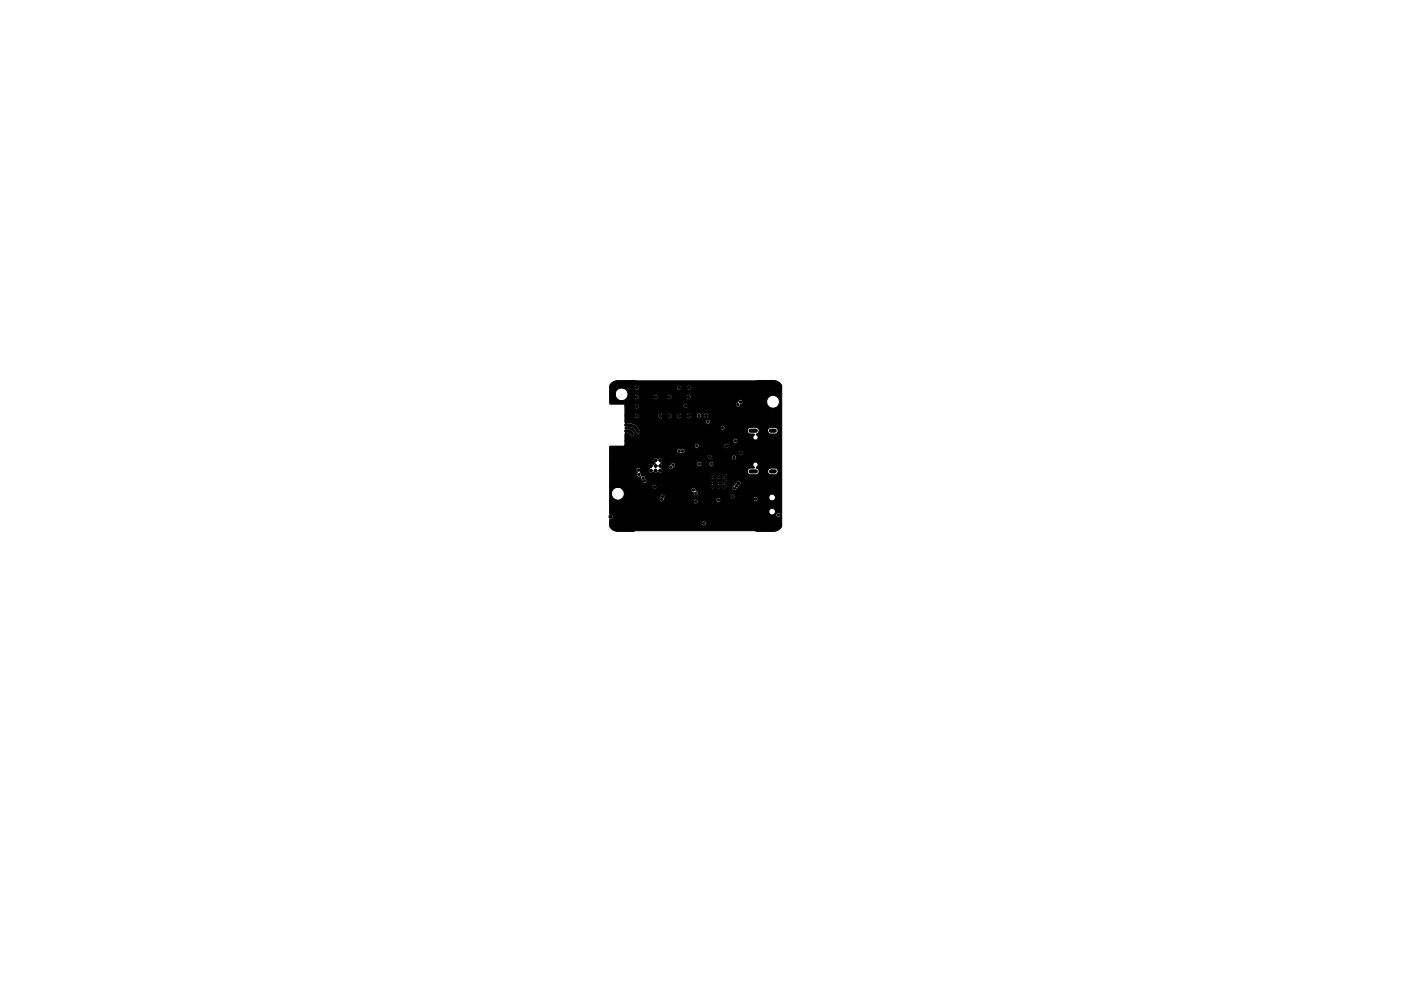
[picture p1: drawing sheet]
<svg xmlns="http://www.w3.org/2000/svg" width="297mm" height="210mm" viewBox="0 0 297 210" stroke-linecap="round" stroke-linejoin="round" font-family="sans-serif">
<path d="M159.1 91.4h1.1M163.5 91.4h.8M159.1 100h1.1M163.5 100h.8" fill="none" stroke="#000" stroke-width=".9"/>
<g fill="#000" stroke="#000" stroke-width=".21">
<path d="M132.5 89.9l1.3 .1 .6 .2 .9 .8 .2 .7-.4 .1-.4-.7-.7-.6-1.5-.1zM132.5 91.2h.8l.6 .2 .4 .5v.3l-.3 .1-.6-.6h-.9zM129.7 81.2l.5-.3 .8-.2h33a1.93 1.93 0 0 1 1.7 1.1v27.4h-.2l-.3-.4a.54 .54 0 0 0-.7 .4 .54 .54 0 0 0 .5 .6 .54 .54 0 0 0 .6-.5l.1 .1v2.3a1.99 1.99 0 0 1-1.7 1h-3.6l-.5-.1h-25l-.5 .1h-3.4a1.93 1.93 0 0 1-1.8-1v-.7h19.5a.51 .51 0 0 0 .7 .5 .51 .51 0 0 0 .1-.8 .51 .51 0 0 0-.8 .2v.1h-19.5v-.7a.89 .89 0 0 0 .8-.8l-.3-.3-.4-.1-.1-.5h33.8a.71 .71 0 0 0 1.1 .6 .71 .71 0 0 0 0-1.2 .71 .71 0 0 0-1.1 .5l-33.8 .1 .1-3.9h.3l.4 .9 .9 .5 .7-.1h8.2l.1 .2 .3 .3 6.8-.1a.51 .51 0 0 0 .7 .5 .51 .51 0 0 0 .2-.9l3.9 .1a.51 .51 0 0 0 .7 .4 .51 .51 0 0 0 .1-.8 .51 .51 0 0 0-.8 .2v.1h-3.9l-.5-.1-.3 .2-.1 .3h-6.4l.4-1.1h13.8l.1 .3 .3 .3h4.5a.51 .51 0 0 0 .6 .4 .51 .51 0 0 0 .4-.7h2.3a.71 .71 0 0 0 1.1 .5 .71 .71 0 0 0 0-1.1 .71 .71 0 0 0-1.1 .5v.1h-2.4a.51 .51 0 0 0-.7-.1l-.2 .3h-4.2a.51 .51 0 0 0 .2-.8 .51 .51 0 0 0-.8 .1l-.1 .2h-13.8l-.2-.3-.4-.2a.61 .61 0 0 0-.4 .8l-.2 .4h-8.2l.4-.4 .3-.6v-.5l-.2-.6h14.4l.2 .4 .3 .2 .1 .4a.55 .55 0 0 0 .9 0 .55 .55 0 0 0-.5-.8v-.4l-.4-.3-.4 .2-.2 .3h-14.4l-.7-.5-1 .1a1.34 1.34 0 0 0-.8 1.2h-.3v-1.4l8.9 .1a.51 .51 0 0 0 .6 .4 .51 .51 0 0 0 .4-.6h11.4a.51 .51 0 0 0 .5 .5 .51 .51 0 0 0 .5-.5h.2v.1a.51 .51 0 0 0 .6 .4 .51 .51 0 0 0 .4-.5h.3l.2 .4 .2 .1 1.7-.1a.52 .52 0 0 0 .5 .5 .52 .52 0 0 0 .5-.5l.4-.5a.57 .57 0 0 0 .5-.5 .57 .57 0 0 0-.3-.6l-.5 .1-1.1 1.5h-1.3a.51 .51 0 0 0-.1-.9 .51 .51 0 0 0-.7 .5h-.3v-.1a.51 .51 0 0 0-.8-.3l-.2 .4h-.2a.51 .51 0 0 0-.7-.5l-.3 .5h-11.4l-.4-.4a.5 .5 0 0 0-.6 .5h-8.9v-3.6h5.5l.1 .2a.72 .72 0 0 1 .1 .9 .52 .52 0 0 0 .7 .3l.2 .6 .3 .3a.51 .51 0 0 0 .5 .5 .51 .51 0 0 0 .5-.6h13.4a.51 .51 0 0 0 .5 .5 .51 .51 0 0 0 .5-.5h.2v.2a.51 .51 0 0 0 .6 .3 .51 .51 0 0 0 .4-.5h.3v.2a.51 .51 0 0 0 .8 .2 .51 .51 0 0 0-.1-.8 .51 .51 0 0 0-.7 .4h-.3v-.1a.51 .51 0 0 0-.5-.4 .51 .51 0 0 0-.5 .5h-.2l-.1-.1a.51 .51 0 0 0-.5-.4 .51 .51 0 0 0-.4 .5h-13.4l-.3-.5a.7 .7 0 0 0-1-.5l.1-.2h14.6a.51 .51 0 0 0 .5 .5 .51 .51 0 0 0 .5-.5h.2v.1a.51 .51 0 0 0 .6 .4 .51 .51 0 0 0 .4-.5h.3v.1a.51 .51 0 0 0 .8 .2 .51 .51 0 0 0-.1-.8 .51 .51 0 0 0-.7 .5h-.3v-.3a.51 .51 0 0 0-.8-.1l-.2 .4h-.2l-.1-.3a.51 .51 0 0 0-.8-.1l-.1 .4h-14.6l-.3-.5 .1-.4 1.7 .1a.57 .57 0 0 0 .4 .5 .57 .57 0 0 0 .6-.3 .63 .63 0 0 0 1 0 .54 .54 0 0 0 .9 0h18l.3 .4 .4 .2h1.3l.4-.3 .1-.3h1.9l.1 .3 .4 .3h1.1a.71 .71 0 0 0 .6-.7 .71 .71 0 0 0-.6-.7l-1.3 .1-.3 .4v.3h-1.9l-.1-.5-.4-.3v-.2a.55 .55 0 0 0 .1-.9l-.1-.1a.56 .56 0 0 0-.7 .1 .56 .56 0 0 0 0 .7l.2 .4-1.1 .1-.2 .2-.2 .5h-18l.1-.4-.2-.4 .1-.2h1.3a.55 .55 0 0 0 .5 .6 .55 .55 0 0 0 .6-.6l.3-.2 .1-.5h4.5a.51 .51 0 0 0 .6 .6 .51 .51 0 0 0 .5-.6h1.5a.51 .51 0 0 0 .7 .5 .51 .51 0 0 0 .1-.9 .51 .51 0 0 0-.8 .3v.1h-1.5l-.1-.1a.51 .51 0 0 0-.8-.2l-.2 .3h-4.5l-.6-.3-.7 .7-.2 .3h-1.3a.61 .61 0 0 0-.3-.8 .6 .6 0 0 0 .4-.5 .6 .6 0 0 0-.3-.6l-.3-.1a.42 .42 0 0 1-.7 .1l-.5 .1a.58 .58 0 0 0 .2 .9 .47 .47 0 0 1-.4 .4 .47 .47 0 0 1-.4-.3l-.3 .1a.58 .58 0 0 0-.1 1l-.2 .4h-1.7v-.3l-.4-.3-.4 .2-.2 .3h-5.5v-2.8l20.7 .1a.51 .51 0 0 0 .5 .5 .51 .51 0 0 0 .5-.5l4.1 .1a.52 .52 0 0 0 .7 .4 .52 .52 0 0 0 .1-.8 .52 .52 0 0 0-.8 .3h-4.1a.51 .51 0 0 0-.5-.6 .51 .51 0 0 0-.5 .5h-20.7v-1.2h14.2a.58 .58 0 0 0 .9 .4h12.2a.51 .51 0 0 0 .7 .5 .51 .51 0 0 0 .1-.9 .51 .51 0 0 0-.8 .3v.1h-11.5v-.1a.56 .56 0 0 0-.1-.7 .56 .56 0 0 0-.7 0 .51 .51 0 0 0-.8 .4h-14.2v-.9l.1-.2h3.1h14.7a.51 .51 0 0 0 .5 .5 .51 .51 0 0 0 .6-.5l5.2 .1a.51 .51 0 0 0 .7 .4 .51 .51 0 0 0 .1-.8 .51 .51 0 0 0-.8 .3h-5.2l-.2-.4-.4-.1-.3 .1-.2 .4h-14.7v-1.1h22.9a.51 .51 0 0 0 .7 .5 .51 .51 0 0 0 .1-.8 .51 .51 0 0 0-.8 .2v.1h-22.9v-1.4l.4-.2a1.02 1.02 0 0 1 1 .6 .53 .53 0 0 0 .7-.3 .53 .53 0 0 0-.4-.7l-.2-.3-.8-.3h-.4a.18 .18 0 0 1-.3 0 .18 .18 0 0 1 .2-.2l1.2 .1 .8 .7a.54 .54 0 0 0 .6 .6 .54 .54 0 0 0 .5-.6h22.6l.4 .5 1 .1 .1 .2a.56 .56 0 0 0-.2 .8 .56 .56 0 0 0 .9 .1 .56 .56 0 0 0-.2-.9v-.2l.3-.2 .2-.4h1.9l.3 .5 1.2 .1 .5-.3 .2-.5-.4-.5-1.2-.1-.5 .3-.1 .5h-1.9l-.1-.5-.2-.2-1.5-.1-.5 .3-.2 .5h-22.6l-.4-.8h17.3a.51 .51 0 0 0 .7 .5 .51 .51 0 0 0 .1-.8 .51 .51 0 0 0-.8 .2v.1h-17.3l-.9-.7-2-.5h17.1a.51 .51 0 0 0 .7 .5 .51 .51 0 0 0 .2-.9 .51 .51 0 0 0-.9 .2v.2h-17.1v-1.3h2a.51 .51 0 0 0 .5 .6 .51 .51 0 0 0 .5-.6l4 .1a.51 .51 0 0 0 .5 .5 .51 .51 0 0 0 .5-.6l1 .1a.51 .51 0 0 0 .5 .5 .51 .51 0 0 0 .5-.6l1 .1a.51 .51 0 0 0 .5 .5 .51 .51 0 0 0 .5-.6l1 .1a.51 .51 0 0 0 .6 .5 .51 .51 0 0 0 .4-.7l1.2 .1a.51 .51 0 0 0 .5 .5 .51 .51 0 0 0 .5-.6h.5a.51 .51 0 0 0 .7 .5 .51 .51 0 0 0 .1-.9 .51 .51 0 0 0-.8 .3v.1h-.5v-.1a.51 .51 0 0 0-.6-.4 .51 .51 0 0 0-.4 .5h-1.2a.51 .51 0 0 0-.6-.4 .51 .51 0 0 0-.4 .5h-1v-.1a.51 .51 0 0 0-.6-.4 .51 .51 0 0 0-.4 .5h-1v-.1a.51 .51 0 0 0-.6-.4 .51 .51 0 0 0-.4 .5h-1v-.1a.51 .51 0 0 0-.6-.4 .51 .51 0 0 0-.4 .5h-4v-.1a.51 .51 0 0 0-.5-.4 .51 .51 0 0 0-.5 .4v.1h-2v-2h2a.51 .51 0 0 0 .5 .6 .51 .51 0 0 0 .5-.7l9.3 .1a.51 .51 0 0 0 .7 .4 .51 .51 0 0 0 .2-.8l10.2 .1a.55 .55 0 0 0 .6 .5 .55 .55 0 0 0 .5-.6l.4-.2 .1-.4h5l.1 .5 .4 .5 .5 .4h.6a1.36 1.36 0 0 0 1.2-1.3l-.1-.5-.4-.5-.5-.4h-.6a1.38 1.38 0 0 0-1.2 1.3h-5l-.2-.3-.4-.1-.2 .1-.2 .4-.4 .2-.2 .3h-10.2l-.3-.2a.5 .5 0 0 0-.6 .5h-9.3l-.4-.4a.51 .51 0 0 0-.6 .5h-2v-.5h-3.2v-2.1h1.1l.1 .5 .4 .5 .8 .4a1.36 1.36 0 0 0 1.3-.8l1.5 .1a.51 .51 0 0 0 .5 .5 .51 .51 0 0 0 .5-.6l3 .1a.51 .51 0 0 0 .5 .5 .51 .51 0 0 0 .5-.6l2 .1a.51 .51 0 0 0 .5 .5 .51 .51 0 0 0 .5-.6l3 .1a.52 .52 0 0 0 .7 .4 .52 .52 0 0 0 .1-.8 .52 .52 0 0 0-.8 .3h-3a.51 .51 0 0 0-.5-.5 .51 .51 0 0 0-.5 .5h-2l-.2-.3-.4-.2-.2 .2-.2 .3h-3l-.2-.3-.4-.2-.2 .2-.2 .3h-1.5l.2-.5-.2-.7-.4-.5-.7-.2a1.36 1.36 0 0 0-1.5 1.3h-1.1v-1.4l5.2 .1a.51 .51 0 0 0 .5 .5 .51 .51 0 0 0 .5-.6l8 .1a.51 .51 0 0 0 .5 .5 .51 .51 0 0 0 .5-.6l1 .1a.51 .51 0 0 0 .7 .4 .51 .51 0 0 0 .1-.8 .51 .51 0 0 0-.8 .2v.1h-1a.51 .51 0 0 0-.5-.5 .51 .51 0 0 0-.5 .5h-8l-.2-.3a.51 .51 0 0 0-.5-.1 .51 .51 0 0 0-.3 .4h-5.2v-.4zM129.2 109.4l.5 .1v.3l-.5 .1z"/>
<circle cx="132.8" cy="91.4" r=".25"/>
<circle cx="132.8" cy="90.1" r=".25"/>
<circle cx="133.2" cy="91.4" r=".25"/>
<circle cx="133.2" cy="90.2" r=".25"/>
<circle cx="133.8" cy="91.6" r=".25"/>
<circle cx="133.8" cy="90.2" r=".25"/>
<circle cx="134.1" cy="92" r=".25"/>
<circle cx="134.2" cy="99.3" r=".3"/>
<circle cx="134.2" cy="96.2" r=".3"/>
<circle cx="134.3" cy="90.4" r=".25"/>
<circle cx="134.7" cy="90.7" r=".25"/>
<circle cx="135" cy="86.2" r=".25"/>
<circle cx="135" cy="88.2" r=".25"/>
<circle cx="135" cy="82.2" r=".25"/>
<circle cx="135" cy="84.2" r=".25"/>
<circle cx="135" cy="91.1" r=".25"/>
<circle cx="135.3" cy="91.6" r=".25"/>
<circle cx="135.4" cy="99.7" r=".25"/>
<circle cx="138" cy="98.8" r=".25"/>
<circle cx="138" cy="99.8" r=".25"/>
<circle cx="138" cy="99.8" r=".29"/>
<circle cx="138.2" cy="88.3" r=".3"/>
<circle cx="138.3" cy="94.6" r=".3"/>
<circle cx="139" cy="98.8" r=".26"/>
<circle cx="139" cy="98.8" r=".25"/>
<circle cx="139" cy="99.8" r=".25"/>
<circle cx="139" cy="97.6" r=".25"/>
<circle cx="139" cy="84.2" r=".25"/>
<circle cx="139" cy="97.7" r=".25"/>
<circle cx="139" cy="99.8" r=".3"/>
<circle cx="140" cy="99.8" r=".29"/>
<circle cx="140" cy="98.8" r=".26"/>
<circle cx="140" cy="97.7" r=".25"/>
<circle cx="140" cy="88.2" r=".25"/>
<circle cx="140" cy="98.8" r=".25"/>
<circle cx="140" cy="99.8" r=".25"/>
<circle cx="140" cy="97.6" r=".25"/>
<circle cx="140.4" cy="81.7" r=".3"/>
<circle cx="142" cy="88.2" r=".25"/>
<circle cx="142" cy="84.2" r=".25"/>
<circle cx="142.2" cy="99.1" r=".25"/>
<circle cx="142.7" cy="98.6" r=".25"/>
<circle cx="144" cy="88.2" r=".25"/>
<circle cx="144" cy="95.7" r=".25"/>
<circle cx="144" cy="82.2" r=".25"/>
<circle cx="144.5" cy="97.7" r=".3"/>
<circle cx="144.7" cy="95.7" r=".25"/>
<circle cx="145.3" cy="86.1" r=".25"/>
<circle cx="145.4" cy="94.3" r=".3"/>
<circle cx="146" cy="88.2" r=".25"/>
<circle cx="146" cy="82.2" r=".25"/>
<circle cx="146" cy="84.2" r=".25"/>
<circle cx="147.8" cy="94.6" r=".25"/>
<circle cx="148.2" cy="88.1" r=".25"/>
<circle cx="148.2" cy="98.4" r=".25"/>
<circle cx="149.7" cy="88.1" r=".25"/>
<circle cx="150.1" cy="89.5" r=".25"/>
<circle cx="150.5" cy="96.9" r=".25"/>
<circle cx="150.8" cy="98.4" r=".25"/>
<circle cx="153.2" cy="90.7" r=".25"/>
<circle cx="154" cy="94.6" r=".25"/>
<circle cx="154.3" cy="97.3" r=".3"/>
<circle cx="155.6" cy="97" r=".25"/>
<circle cx="155.9" cy="93.5" r=".25"/>
<circle cx="156.4" cy="85.8" r=".25"/>
<circle cx="157" cy="85.3" r=".25"/>
<circle cx="157.1" cy="96.1" r=".25"/>
<circle cx="129.5" cy="109.6" r=".25"/>
<circle cx="134.2" cy="102.6" r=".3"/>
<circle cx="134.2" cy="105.9" r=".3"/>
<circle cx="135.4" cy="100.7" r=".25"/>
<circle cx="136.3" cy="101.4" r=".25"/>
<circle cx="136.7" cy="102" r=".25"/>
<circle cx="138.7" cy="103.3" r=".25"/>
<circle cx="138.8" cy="103.3" r=".25"/>
<circle cx="140.3" cy="106" r=".25"/>
<circle cx="140.5" cy="105.3" r=".25"/>
<circle cx="142.4" cy="101.8" r=".3"/>
<circle cx="147" cy="103.9" r=".25"/>
<circle cx="147.5" cy="106.4" r=".25"/>
<circle cx="147.5" cy="104.6" r=".25"/>
<circle cx="149.2" cy="111" r=".25"/>
<circle cx="151.1" cy="100.7" r=".25"/>
<circle cx="151.1" cy="101.9" r=".25"/>
<circle cx="151.1" cy="103.2" r=".25"/>
<circle cx="152.3" cy="106" r=".25"/>
<circle cx="152.3" cy="101.9" r=".25"/>
<circle cx="152.3" cy="100.7" r=".25"/>
<circle cx="152.3" cy="103.2" r=".25"/>
<circle cx="153.6" cy="101.9" r=".25"/>
<circle cx="153.6" cy="103.2" r=".25"/>
<circle cx="153.6" cy="100.7" r=".25"/>
<circle cx="155.3" cy="105.3" r=".25"/>
<circle cx="155.7" cy="103.6" r=".25"/>
<circle cx="156.1" cy="103.1" r=".25"/>
<circle cx="156.6" cy="102.5" r=".28"/>
<circle cx="156.6" cy="102.5" r=".25"/>
<circle cx="160.2" cy="105.8" r=".25"/>
<circle cx="165" cy="109.2" r=".25"/>
</g>
</svg>
